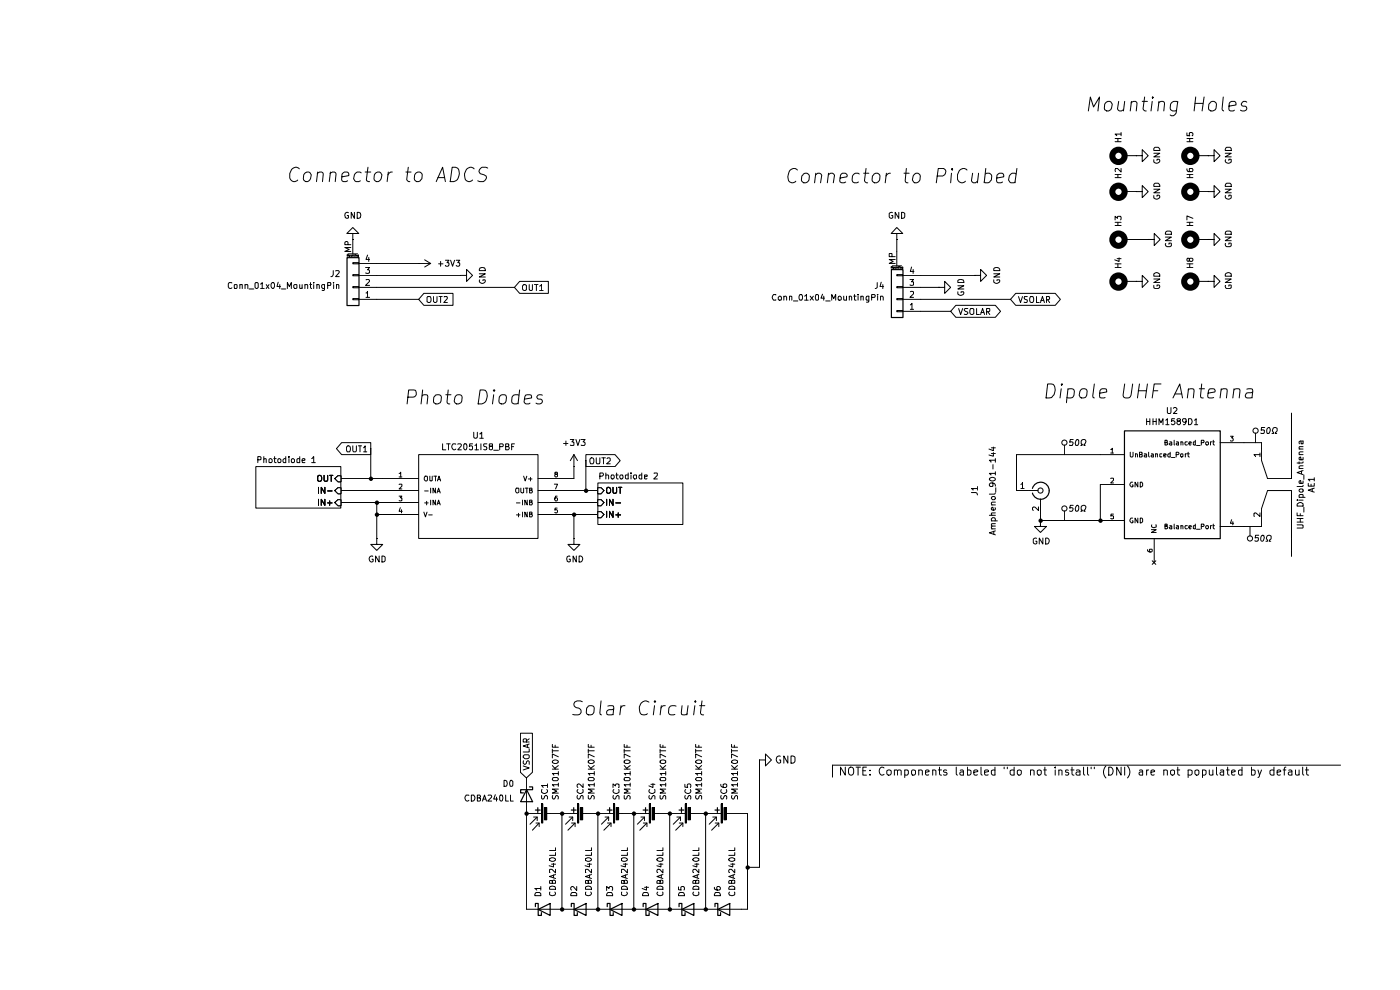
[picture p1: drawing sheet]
<svg xmlns="http://www.w3.org/2000/svg" width="297mm" height="210mm" viewBox="0 0 297 210" stroke-linecap="round" stroke-linejoin="round" font-family="sans-serif">
<path d="M126.8 108.5h.7l.6 .6-.6 .7h-.7zM128.7 108.5v1.2M130 108.5v1.2l-.7-1.2v1.2M130.6 109.2h1.1M131.1 108.8v.9" fill="none" stroke="#000" stroke-width=".21"/>
<path d="M126.8 106h.7l.6 .6-.6 .7h-.7z" fill="#fff"/>
<path d="M126.8 106h.7l.6 .6-.6 .7h-.7zM128.7 105.9v1.3M130 105.9v1.3l-.7-1.3v1.3M130.6 106.7h1.1" fill="none" stroke="#000" stroke-width=".21"/>
<path d="M126.8 103.5h.7l.6 .6-.6 .6h-.7z" fill="#fff"/>
<path d="M126.8 103.5h.7l.6 .6-.6 .6h-.7zM128.7 103.5l.2-.1 .4 .1a.74 .74 0 0 1 .2 1l-.3 .1-.5-.1zM130 103.4v1l.3 .2h.4l.1-.2v-1M131.2 103.4h.7M131.6 103.4v1.2" fill="none" stroke="#000" stroke-width=".21"/>
<path d="M71 106.6l.7-.6h.6v1.3h-.6z" fill="#fff"/>
<path d="M67.6 105.9v1.3M68.9 105.9v1.3l-.7-1.3v1.3M69.5 106.7h.9M69.9 106.3v.9M71 106.6l.7-.6h.6v1.3h-.6z" fill="none" stroke="#000" stroke-width=".21"/>
<path d="M71 104.1l.7-.6h.6v1.2h-.6z" fill="#fff"/>
<path d="M67.6 103.4v1.2M68.9 103.4v1.2l-.7-1.2v1.2M69.5 104.1h.9M71 104.1l.7-.6h.6v1.2h-.6z" fill="none" stroke="#000" stroke-width=".21"/>
<path d="M71 101.5l.7-.6h.6v1.3h-.6z" fill="#fff"/>
<path d="M67.4 101l.2-.2a.46 .46 0 0 1 .6 .5v.4a.47 .47 0 0 1-.3 .4 .47 .47 0 0 1-.5-.2zM68.7 100.8v1.1l.3 .2h.3l.2-.2v-1.1M69.9 100.8h.7M70.3 100.8v1.3M71 101.5l.7-.6h.6v1.3h-.6z" fill="none" stroke="#000" stroke-width=".21"/>
<path d="M126.8 108.5h.7l.6 .6-.6 .7h-.7z" fill="#fff"/>
<path d="M126.8 108.5h.7l.6 .6-.6 .7h-.7zM128.7 108.5v1.2M130 108.5v1.2l-.7-1.2v1.2M130.6 109.2h1.1M131.1 108.8v.9" fill="none" stroke="#000" stroke-width=".21"/>
<path d="M126.8 106h.7l.6 .6-.6 .7h-.7z" fill="#fff"/>
<path d="M126.8 106h.7l.6 .6-.6 .7h-.7zM128.7 105.9v1.3M130 105.9v1.3l-.7-1.3v1.3M130.6 106.7h1.1" fill="none" stroke="#000" stroke-width=".21"/>
<path d="M126.8 103.5h.7l.6 .6-.6 .6h-.7z" fill="#fff"/>
<path d="M126.8 102.4h18.1v8.9h-18.1zM126.8 103.5h.7l.6 .6-.6 .6h-.7zM128.7 103.5l.2-.1 .4 .1a.74 .74 0 0 1 .2 1l-.3 .1-.5-.1zM130 103.4v1l.3 .2h.4l.1-.2v-1M131.2 103.4h.7M131.6 103.4v1.2" fill="none" stroke="#000" stroke-width=".21"/>
<path d="M71 106.6l.7-.6h.6v1.3h-.6z" fill="#fff"/>
<path d="M67.6 105.9v1.3M68.9 105.9v1.3l-.7-1.3v1.3M69.5 106.7h.9M69.9 106.3v.9M71 106.6l.7-.6h.6v1.3h-.6z" fill="none" stroke="#000" stroke-width=".21"/>
<path d="M71 104.1l.7-.6h.6v1.2h-.6z" fill="#fff"/>
<path d="M67.6 103.4v1.2M68.9 103.4v1.2l-.7-1.2v1.2M69.5 104.1h.9M71 104.1l.7-.6h.6v1.2h-.6z" fill="none" stroke="#000" stroke-width=".21"/>
<path d="M71 101.5l.7-.6h.6v1.3h-.6z" fill="#fff"/>
<g fill="none" stroke="#000" stroke-width=".21">
<path d="M63.5 35.8a1.04 1.04 0 0 0-1.8 .4l-.2 .6v1a.96 .96 0 0 0 .7 .7 .96 .96 0 0 0 1-.3M64.6 36.8a.78 .78 0 0 1 .8-.3 .78 .78 0 0 1 .6 .6l-.1 .8a.78 .78 0 0 1-.8 .6 .78 .78 0 0 1-.8-.6l.1-.8zM67.3 36.8a.72 .72 0 0 1 1.3 .1l-.2 1.6M67.4 36.5l-.3 2M70 36.8a.72 .72 0 0 1 1.3 .1l-.2 1.6M70.1 36.5l-.3 2M72.6 37.5l1.4-.2-.1-.6-.2-.2h-.6l-.5 .4v1.5l.2 .1 .9-.1M76.6 36.7l-.2-.2a1.03 1.03 0 0 0-1.2 .6l-.2 .8 .3 .5 .2 .1 1-.1M77.5 36.5h1.2M78.1 35.5l-.4 2.6 .1 .3 .6 .1M79.6 36.8a.78 .78 0 0 1 .8-.3 .78 .78 0 0 1 .6 .6l-.1 .8a.78 .78 0 0 1-.8 .6 .78 .78 0 0 1-.8-.6l.1-.8zM82.4 36.5l-.3 2"/>
<path d="M83.2 36.5a.95 .95 0 0 0-.9 .6M86.1 36.5h1.1M86.6 35.5l-.3 2.6 .4 .4h.3M88.1 36.8a.78 .78 0 0 1 .8-.3 .78 .78 0 0 1 .7 .6 1.45 1.45 0 0 1-.8 1.4 .78 .78 0 0 1-.9-.6l.1-.8zM92.5 38.5l1.4-3 .6 3M92.9 37.7h1.4M95.9 35.5h.7a1.51 1.51 0 0 1 .6 2.3 1.41 1.41 0 0 1-1.7 .7zM100.6 35.8a1.04 1.04 0 0 0-1.8 .4 1.51 1.51 0 0 0 .6 2.3l.8-.3M103.5 35.6l-.5-.1h-.7l-.3 .1a.66 .66 0 0 0-.4 .7 .66 .66 0 0 0 .5 .6 1.11 1.11 0 0 1 1.1 .8l-.2 .5-.5 .3h-.7l-.5-.1M169.2 36.1a1.04 1.04 0 0 0-1.8 .4 1.51 1.51 0 0 0 .6 2.3l.8-.4M170.4 36.9a.76 .76 0 0 1 1.3 .4l-.1 .9a.84 .84 0 0 1-.8 .6 .84 .84 0 0 1-.8-.6l.1-.9zM173.1 37.1l.4-.4h.4l.4 .5-.2 1.6"/>
<path d="M173.1 36.7l-.3 2.1M175.8 37.1l.4-.4h.4l.4 .5-.2 1.6M175.8 36.7l-.3 2.1M178.2 37.8l1.5-.3v-.3l-.1-.3-.3-.2h-.6l-.2 .2-.2 .3-.2 1.2 .1 .2 .4 .2 .8-.2M182.3 36.9l-.3-.2a1.03 1.03 0 0 0-1.2 .6v.9l.1 .4 .4 .2 .8-.2M183.2 36.7h1.1M183.7 35.7l-.3 2.7 .4 .4h.3M185.4 36.9a.76 .76 0 0 1 1.3 .4l-.1 .9a.84 .84 0 0 1-.8 .6 .84 .84 0 0 1-.8-.6l.1-.9zM188 36.7l-.2 2.1M188.9 36.7a.95 .95 0 0 0-.9 .6M191.8 36.7h1.1M192.3 35.7l-.3 2.7 .1 .2 .5 .2"/>
<path d="M193.9 37.1l.4-.4a.78 .78 0 0 1 .9 .6v.9a.84 .84 0 0 1-.8 .6 .84 .84 0 0 1-.9-.6zM198.8 37.3h1.2a.87 .87 0 0 0 .6-.7 .87 .87 0 0 0-.4-.9h-1.1l-.5 3.1M201.8 36.7l-.1 2.1M202 35.7l-.2 .2 .2 .2v-.4v.4M205.1 36.1a1.04 1.04 0 0 0-1.7 .4l-.3 .6v.9a.97 .97 0 0 0 .7 .8 .97 .97 0 0 0 1-.4M206.3 36.7l-.2 1.7 .4 .4h.4l.4-.4M207.6 36.7l-.3 2.1M209 36.9l.3-.2h.6l.5 .6a1.45 1.45 0 0 1-.8 1.5h-.6l-.2-.2M209.1 35.7l-.3 3.1M211.5 37.8l1.4-.3v-.6l-.3-.2h-.6l-.5 .5v1.4l.3 .2 .9-.2M215.6 36.9l-.3-.2a1.03 1.03 0 0 0-1.2 .6l-.1 .9 .2 .4 .3 .2 .9-.2M215.7 35.7l-.4 3.1"/>
<path d="M230.9 23.5l.4-2.9 .7 2.1 1.3-2.1-.4 2.9M234.5 21.8a.78 .78 0 0 1 .8-.3 .78 .78 0 0 1 .7 .6l-.2 .8a.78 .78 0 0 1-.8 .7 .78 .78 0 0 1-.7-.7l.1-.8zM237.3 21.5l-.2 1.6 .1 .3a.78 .78 0 0 0 1.1-.1M238.5 33h2.5M238.6 21.5l-.3 2M239.9 21.8a.72 .72 0 0 1 1.3 .1l-.2 1.6M240 21.5l-.2 2M241 33h1.3v-1.3l1.3 1.3-1.3 1.3v-1.3M241 33h.1M242.3 21.5h1.1M242.8 20.6l-.3 2.5 .4 .4h.3M244.4 21.5l-.2 2"/>
<path d="M244.5 20.6v.2l.2-.1-.2-.1v.2M245.8 21.8a.72 .72 0 0 1 1.3 .1l-.2 1.6M245.9 21.5l-.3 2M249.9 21.5l-.4 2.5a.86 .86 0 0 1-1.3 .4M249.9 21.7l-.3-.2a1.07 1.07 0 0 0-1.3 .6v1.2l.5 .2h.5l.3-.1M253.5 21.9h1.7M253.7 20.6l-.4 2.9M253.7 33h2.6M255.4 20.6l-.4 2.9M256.3 33h1.3v-1.3l1.2 1.3-1.2 1.3v-1.3M256.3 33h.1M256.8 21.7a.76 .76 0 0 1 1.3 .4l-.3 1.2-.5 .2a.78 .78 0 0 1-.9-.6l.1-.8z"/>
<path d="M259.5 20.6l-.3 2.5 .4 .4M260.7 22.5l1.5-.2-.1-.6-.2-.2h-.6l-.5 .4v1.5l.2 .1h.6l.3-.1M264.5 21.7l-.3-.2a.78 .78 0 0 0-.9 .6l.2 .3 .9 .3 .1 .4a.89 .89 0 0 1-1.4 .3M73.7 54.4v-.4v.3l.2-.3v.4M73.8 51.9l-.1-.6h-.5v.6h1.2M73.8 53.8h2.1M74.1 54.2l.1-.1 .1 .3h-.2zM74.4 54.1v.3h.2v-.3M74.4 52.5h-1.2l.9 .4-.9 .4h1.2M74.8 54.2l.1-.1v.3M74.8 54.1v.3M74.8 55.7h1.3v.3h-1.3z"/>
<path d="M74.8 58.3h1.3v.2h-1.3zM74.8 49.5h1.3l-1.3-1.2-1.2 1.2h1.2v1.3M74.8 50.8h.1M74.8 50.8v3M75.1 54l.1 .4M75.1 54.1h.1M75.4 54h.1M75.4 54.1v.3M75.5 54.2l.1-.1 .1 .3M75.5 54.1v.3M76 54.1v.4h-.1M76 54.2h-.1v.2h.1"/>
<path d="M76.1 55.9h15.3M76.1 58.4h21.6M77.6 56.7h.8l-.4 .5h.2l.2 .3-.1 .4h-.7M77.6 59.4l.5-.1 .3 .3-.8 .9h.8M78 54.1l-.4 .9h.8M78.2 54.6v.9M88.8 55.9h.1M90.1 55.1l1.3 .8M91.4 55.9l-1.3 .7M97.7 58.4h1.3v-1.3l1.2 1.3-1.2 1.3v-1.3M97.7 58.4h.1M110.2 59.7h6.1v2.5h-6.1l-1.1-1.2z"/>
<path d="M189.1 56.9v-.3l.1 .2 .1-.2v.3M189.2 54.4v-.6h-.5l-.1 .6h1.3M189.3 56.4h2M189.5 56.7l.2-.1v.3h-.2zM189.9 56.6v.3h.2v-.3M189.9 55h-1.3l.9 .5-.9 .4h1.3M190.2 58.3h1.3v.2h-1.3zM190.2 56.7l.1-.1 .1 .3M190.2 49.5h1.3l-1.3-1.2-1.1 1.2h1.1v1.3M190.2 50.8h.1M190.2 50.8v5.6M190.2 56.6v.3"/>
<path d="M190.5 56.6h.2M190.6 56.6l.1 .3M190.8 56.6h.1M190.8 56.6v.3M191 56.7l.1-.1v.3M191 56.6v.3M191.5 56.6v.4l-.2 .1M191.5 56.7h-.2v.2h.2M191.5 58.4h15.3M193 59.3h.8l-.4 .5 .4 .1v.6h-.8M193.4 56.6l-.3 1h.8M193.7 57.1v.9"/>
<path d="M206.8 58.4h1.2v-1.3l1.3 1.3-1.3 1.3v-1.3M206.8 58.4h.1M238.5 40.6h2.5M238.5 59.7h2.5M238.5 50.8h5.1M241 59.7h1.3v-1.3l1.3 1.3-1.3 1.3v-1.3M241 59.7h.1M241 40.6h1.3v-1.2l1.3 1.2-1.3 1.3v-1.3M241 40.6h.1M243.6 50.8h1.3v-1.3l1.2 1.3-1.2 1.3v-1.3M243.6 50.8h.1M253.7 40.6h2.6"/>
<path d="M253.7 59.7h2.6M253.7 50.8h2.6M256.3 50.8h1.3v-1.3l1.2 1.3-1.2 1.3v-1.3M256.3 50.8h.1M256.3 59.7h1.3v-1.3l1.2 1.3-1.2 1.3v-1.3M256.3 59.7h.1M256.3 40.6h1.3v-1.2l1.2 1.2-1.2 1.3v-1.3M256.3 40.6h.1M74.8 60.8h1.3v.2h-1.3zM74.8 63.3h1.3v.3h-1.3zM76.1 63.5h12.7M76.1 61h33"/>
<path d="M77.6 62.1h.2l.2-.3v1.3M77.6 63.1h.8M89.9 62.2h6.2v2.6h-6.2l-1.1-1.3zM90.6 63.1l.2-.2h.5l.1 .9a.47 .47 0 0 1-.3 .4 .47 .47 0 0 1-.5-.2zM91.9 62.9v1l.3 .3h.3l.2-.3v-1M93.1 62.9h.7M93.5 62.9v1.3M94.2 63l.6-.1 .1 .3-.8 1h.8M110.9 60.5l.3-.1 .5 .1v1l-.3 .1h-.3a.74 .74 0 0 1-.2-1.1zM112.3 60.4v1l.2 .2 .4-.1v-1.1M113.4 60.4h.7M113.8 60.4v1.2"/>
<path d="M114.5 60.7l.4-.3v1.2M114.5 61.6h.7M190.2 60.8h1.3v.2h-1.3zM190.2 63.3h1.3v.3h-1.3zM190.2 65.9h1.3v.2h-1.3zM191.5 63.5h22.9M191.5 61h7.6M191.5 66h10.2M193.1 64.7l.4-.4v1.3M193.1 61.9h.7v.4l-.8 .8h.8M193.1 65.6h.7M199.1 61h1.3v-1.3l1.3 1.3-1.3 1.2v-1.2"/>
<path d="M199.1 61h.1M202.8 64.8h8.4l1.1 1.2-1.1 1.3h-8.4l-1.1-1.3zM203.4 65.4l.4 1.3 .4-1.3M205.3 65.4h-.6l-.1 .3 .2 .3 .3 .1 .2 .4-.2 .2-.5-.1M205.9 65.4h.5l.2 .2v.9l-.3 .2a.46 .46 0 0 1-.6-.4zM207.2 65.4v1.3h.6M208 66.7l.4-1.3 .5 1.3M208.1 66.3h.6M209.3 66.1l.7-.1-.1-.6h-.6v1.3M209.5 66.1l.5 .6M215.5 62.2h8.4l1.1 1.3-1.1 1.3h-8.4l-1.1-1.3zM216.1 62.9l.4 1.3 .4-1.3"/>
<path d="M217.9 62.9h-.6a.56 .56 0 0 0 .6 .8v.3l-.1 .2-.5-.1M218.6 62.9h.5l.1 .2a.9 .9 0 0 1-.2 1.1 .46 .46 0 0 1-.6-.4zM219.9 62.9v1.3h.6M220.7 64.2l.4-1.3 .5 1.3M220.8 63.8h.6M222 63.6l.6-.1v-.6h-.6v1.3M222.2 63.6l.5 .6M54.3 99h18v8.8h-18zM54.7 97.5h.7v-.5l-.2-.1h-.5v1.2M56 97.5l.1-.2 .4 .1v.7M56 96.9v1.2M57.1 97.5l.4-.2 .2 .2-.1 .6-.5-.1z"/>
<path d="M58.1 97.3h.5M58.3 96.9v1.1v.1h.3M59 97.4l.4-.1 .2 .2-.2 .6h-.4zM60.6 96.9v1.2h-.4l-.2-.6 .3-.2 .3 .1M61.3 96.9v.1M61.3 97.3v.8M61.9 97.4l.3-.1 .3 .2-.2 .6h-.4zM63.6 96.9v1.2h-.5l-.1-.6 .2-.2 .4 .1M64.1 97.7l.6-.1v-.2l-.4-.1-.2 .2 .1 .6h.5M66.1 97.3l.4-.4v1.2M66.1 98.1h.8M72.5 93.9h6.2v2.5h-6.2l-1.1-1.2z"/>
<path d="M73.6 94.7l.2-.1 .5 .1v.7l-.1 .4h-.5l-.2-.4zM74.8 94.6v1l.2 .2h.4l.2-.2v-1M76 94.6h.7M76.4 94.6v1.2M77.1 95l.4-.4v1.2M77.1 95.8h.7M78.7 95.2v6.3M86.5 84.2h1.1a.78 .78 0 0 0 .8-.6 .78 .78 0 0 0-.6-.9h-1.1l-.3 3M88.8 96.4h25.3v17.8h-25.3zM89.6 84a.9 .9 0 0 1 1.1-.2l-.1 1.9M89.7 82.7l-.4 3M92.4 83.8a.86 .86 0 0 1 1.2 .4l-.2 1.2-.5 .3a.78 .78 0 0 1-1-.6l.1-.9z"/>
<path d="M94.6 83.7h1.1M95.1 82.7l-.3 2.6 .1 .2 .5 .2M96.7 84a.78 .78 0 0 1 1.3 .2l-.2 1.2-.5 .3a.78 .78 0 0 1-.9-.6zM101.9 82.7h.6a1.15 1.15 0 0 1 .8 1.7 1.42 1.42 0 0 1-1.9 1.3zM104.7 83.7l-.2 2M104.8 82.7l-.2 .1 .2 .2 .2-.2-.2-.1v.3M106.1 84a.86 .86 0 0 1 1.3 0v1.1a.78 .78 0 0 1-.8 .6 .78 .78 0 0 1-.8-.6l.1-.9zM110.1 83.8a1.1 1.1 0 0 0-1.5 .4v1.2a.95 .95 0 0 0 1.3 .1M110.2 82.7l-.3 3M111.3 84.7l1.5-.3-.1-.6h-1.2l-.3 1.5 .4 .4h.6l.2-.2M115.1 83.8a.8 .8 0 0 0-1.2 .4l.1 .4 1 .2 .1 .5a.89 .89 0 0 1-1.4 .2M121.8 99h.1"/>
<path d="M121.8 96.4v5.1h-7.7M121.8 96.4l-.8 1.3M121.8 96.4l.7 1.3M124.3 96.4h6.2l1.1 1.3-1.1 1.3h-6.2zM124.3 97.7v6.4M125.2 97.3l.3-.2 .4 .2 .1 .7-.2 .4h-.5l-.2-.4zM126.5 97.1v1l.2 .3h.5l.1-1.3M127.7 97.1h.7M128 97.1v1.3M128.8 97.3l.1-.2h.4l.2 .2v.4l-.8 .7h.8M222.2 81.4h.8a1.15 1.15 0 0 1 .8 1.7l-.2 .6a1.28 1.28 0 0 1-1.7 .7zM225.1 82.5l-.2 1.9"/>
<path d="M225.3 81.4l-.2 .1 .1 .2 .2-.2-.1-.1-.1 .3M225.8 94.4v2M226.6 82.5a.92 .92 0 0 1 1.3 .5l-.2 1.2a1.28 1.28 0 0 1-1.4 .1M226.6 82.5l-.4 2.9M229.3 82.7a.78 .78 0 0 1 1.3 .3l-.1 .8a.87 .87 0 0 1-1.3 .5l-.3-.5zM232.2 81.4l-.4 2.6 .1 .3 .3 .1M233.3 83.4l1.5-.3-.1-.6h-.9l-.5 .4v1.4h1.1M235.6 95.3l.4-.2v1M235.6 96.1h.6M238.5 96.4h-22.9v7.7h4.6M238.6 81.4l-.3 2.4v.4a1.02 1.02 0 0 0 1.5 0l.5-2.8M239.8 95.9v.9l.1 .1 .5-.1v-.9"/>
<path d="M240.9 96.4l.3-.1 .1 .6M240.9 96.3v.6M241.5 82.9h1.7M241.7 96.4h.5v-.5h-.5v1h.6v-.4l-.2-.1M241.7 81.4l-.4 3M242.7 96.3h.5v.6M243.2 96.5l-.5 .1v.3h.5M243.4 81.4l-.4 3M243.7 95.9v.9l.1 .1M244.3 96.3h.3l.1 .6M244.7 96.5h-.4l-.1 .2 .1 .2h.4M244.7 82.9h.9"/>
<path d="M245.1 96.4l.4-.1v.6M245.1 96.3v.6M246.3 81.4h-1.4l-.5 3M246.5 96.3l-.5 .1v.5h.5M246.9 96.6l.5-.1-.1-.2h-.4v.6h.4M247.1 93.9l.5-.1v-.4h-.5v1l.6-.2-.2-.3M248.2 93.7h.3l.1 .7M248.2 96.3h-.4l-.1 .1v.4l.2 .1h.3M248.2 95.9v1M248.5 97h.8M248.6 94h-.4l-.1 .1 .1 .3 .4-.1M248.8 84.4l1.5-3 .6 3"/>
<path d="M249.1 93.4l.1 1M249.3 83.6h1.4M249.5 96.4h.4l.2-.3-.2-.2h-.4v1M249.6 93.7h.3l.1 .7M250 94h-.3l-.2 .1 .2 .3 .3-.1M250.5 96.3l.5 .1v.5h-.4l-.2-.1zM250.5 93.8l.4-.1 .1 .7M250.5 93.7v.7M251.5 96.3v.6M251.7 96.3l-.2 .1M251.9 93.7h-.4l-.1 .2v.3l.1 .2 .4-.1M251.9 96.3h.4"/>
<path d="M252.1 95.9v.9l.2 .1M252.1 82.7a1.08 1.08 0 0 1 1.1-.2v1.9M252.1 82.5l-.2 1.9M252.2 94.1l.5-.1-.1-.3h-.3l-.1 .2v.3l.2 .2 .2-.1M253.6 93.7l-.4 .1v.5h.4M253.6 93.4v1M253.8 94.5h.8M254.4 82.5h1.1M254.8 93.9h.6v-.5h-.6v1M254.9 81.4l-.2 2.6 .1 .3 .5 .1M255.8 93.9l.1-.2h.4l.1 .5-.3 .2-.2-.1zM256.3 83.4l1.4-.3 .1-.2-.2-.4h-1.1l-.3 1.5 .1 .3 .2 .1 1-.1"/>
<path d="M256.8 93.7v.7M257 93.7l-.2 .2M257.3 93.7h.3M257.4 93.4v.8l.2 .2M259.1 82.7a.99 .99 0 0 1 1.2-.2l-.1 1.9M259.1 82.5l-.3 1.9M261 92.5h.6l-.3 .4 .2 .1 .1 .4-.1 .2-.5-.1M261.8 82.7a.99 .99 0 0 1 1.2-.2l-.1 1.9M261.8 82.5l-.3 1.9M264.5 82.5h1.2l-.1 1.9M265.8 83.1l-.4 .2h-.6a.65 .65 0 0 0-.5 1h1.3M266.4 91.9v2"/>
<path d="M267.3 96.4h-1.3l.4 .5M267.3 96.1v.8M274 87.6v13.9h-5.1l-1.3-3.8v-3.8h-8.8M67.4 101l.2-.2a.46 .46 0 0 1 .6 .5v.4a.47 .47 0 0 1-.3 .4 .47 .47 0 0 1-.5-.2zM68.7 100.8v1.1l.3 .2h.3l.2-.2v-1.1M69.9 100.8h.7M70.3 100.8v1.3M71 101.5l.7-.6h.6v1.3h-.6zM72.3 104.1h16.5M72.3 101.5h16.5M72.3 106.6h16.5M79.9 114.2v1.3h1.3l-1.3 1.3-1.2-1.3h1.2"/>
<path d="M79.9 114.2h.1M79.9 109.1h8.9M79.9 106.6v7.6M84.7 100.4l.3-.2v1M84.7 102.8h.6v.3l-.6 .6h.6M84.7 105.2h.6l-.4 .4 .4 .1v.5h-.6M84.7 101.2h.6M84.9 107.7l-.2 .8h.6M85.2 108.1v.7M89.9 108.6l.4 1 .3-1M90.1 104.1h.7M90.1 106.7h.7"/>
<path d="M90.2 101h.4l.1 .2v.7l-.4 .1a.66 .66 0 0 1-.1-1zM90.5 106.3v.8M90.9 109.2h.8M91.2 101v.9l.2 .1 .3-.1v-.9M91.4 103.5v1.1M91.4 106.1v1M92 101h.6M92.4 103.5v1.1l-.5-1.1v1.1M92.4 106.1v1l-.5-1v1M92.4 101v1M92.7 104.6l.3-1.1 .4 1.1M92.7 107.1l.3-1 .4 1"/>
<path d="M92.8 102l.3-1 .4 1M92.8 104.2h.5M92.8 106.8h.5M93 101.7h.4M109.5 103.6h.6v.8l-.5 .2a.67 .67 0 0 1-.1-1zM109.6 106.7h.7M109.6 109.2h.7M110 108.9v.7M110.5 103.5v.8l.2 .3 .4-.1v-1M110.8 106.1v1M110.8 108.6v1M111.1 101l.3 1 .4-1"/>
<path d="M111.4 103.5h.6M111.8 103.5v1.1M111.8 108.6v1l-.5-1v1M111.8 106.1v1l-.5-1v1M112.1 101.6h.8M112.4 109.1h.4l.1-.4-.5-.1v1h.4l.1-.3-.2-.2M112.4 106.5h.4l.1-.3-.5-.1v1h.4l.1-.3-.2-.3M112.4 104h.4l.1-.4-.5-.1v1.1h.4l.1-.4-.2-.2M112.5 101.3v.7M114.1 104.1h12.7M114.1 106.6h12.7M114.1 109.1h12.7"/>
<path d="M117.6 102.7h.7l-.4 1M117.9 100.6l-.2-.2 .1-.2h.4l.1 .2-.6 .4 .2 .4 .4-.2-.2-.4M118.2 107.8h-.4l-.1 .4 .4-.1 .2 .3-.1 .3h-.5M118.2 105.2h-.3l-.2 .5 .2 .6 .3-.1 .1-.4-.2-.2h-.2l-.2 .2M121.8 114.2v1.3h1.2l-1.2 1.3-1.3-1.3h1.3M121.8 114.2h.1M121.8 109.1v5.1M127.3 101h.5l.2-.2-.1-.4-.6-.1v1.3M128.5 100.8h.5l.1 .8M128.5 100.3v1.3M129.7 100.8h.4l.2 .2v.3l-.3 .3-.4-.3zM130.6 100.8h.5"/>
<path d="M130.8 100.3v1.1l.3 .2M131.6 100.8h.5v.7l-.4 .1-.2-.3zM133.3 100.8h-.6v.6l.2 .2 .4-.1M133.3 100.3v1.3M133.9 100.3v.1M133.9 100.8v.8M134.5 100.8h.5v.7l-.4 .1-.2-.3zM136.1 100.8h-.5v.2v.5h.5M136.1 100.3v1.3M136.7 101.2l.6-.2-.1-.2h-.5v.7h.5M138.8 100.4l.6-.1v.5l-.7 .8h.7M216.6 102.8l.3-.4v1.2"/>
<path d="M216.6 103.6h.7M220.3 107.5v.8l-.9-.8-.4 .3 .2 .5M220.7 110.4v1.3h1.3l-1.3 1.2-1.2-1.2h1.2M220.7 110.4h.1M220.7 105.8v4.6M220.7 110.4h17.8M225.8 108.4v2M235.6 101.5h.6v.4l-.6 .5h.6M236.2 109.1h-.5l-.1 .4h.6v.5h-.6M238.5 102.8h-5.1v7.6M240.3 102.3h-.4l-.2 .4 .3 .6 .4-.1v-.3h-.2M240.3 109.9h-.4l-.2 .4 .3 .6 .4-.1v-.3h-.2"/>
<path d="M241.4 102.3v1l-.6-1v1M241.4 109.9v1l-.6-1v1M241.9 102.3h.3l.2 .2v.5l-.3 .3h-.2zM241.9 109.9h.3l.2 .3v.5l-.3 .2h-.2zM243.4 116.6l.1 .3 .8 .2 .1-.2-.1-.4-.5 .1v.3l.2 .2M244.3 112.4h1l-1 .5h1M244.3 111.3a.52 .52 0 0 0 .3 .6 .52 .52 0 0 0 .7-.1l-.1-.5M244.4 119l.8 .7M244.9 114.2v5.1M245.2 119l-.8 .7M247.1 111.6h.5v-.4h-.5v1l.5-.1 .1-.3-.2-.2M248.2 111.5l.4 .1v.6"/>
<path d="M248.6 111.8h-.4l-.1 .1 .1 .3 .4-.1M249.1 111.2l.1 1M249.6 111.5l.4 .1v.6M250 111.8h-.3l-.2 .1 .2 .3 .3-.1M250.5 111.6h.5v.6M250.5 111.5v.7M251.9 111.5h-.4l-.1 .2 .1 .5 .4-.1M252.2 111.8h.5l-.1-.3-.4 .1v.4l.2 .2 .2-.1M253.6 111.5l-.4 .1v.5h.4M253.6 111.2v1M253.8 112.3h.8M254.8 111.7h.5l.1-.2v-.3h-.6v1"/>
<path d="M255.8 111.7l.1-.2h.4v.6h-.4zM256.8 111.5v.7M257 111.5l-.2 .2M257.3 111.5h.3M257.4 111.2v.8l.2 .2M258.8 111.7h8.8v-3.8l1.3-3.8h5.1v13.9M261.3 110.2l-.3 .8h.7M261.5 110.7v.6M265.2 111.7v2M267.3 108.8v.8l-.9-.8-.4 .1 .1 .7M110.4 155.5h2.5v8.3l-1.2 1.2-1.3-1.2zM111.7 157.4l-.1-.7h-.4l-.2 .2v.5h1.3"/>
<path d="M111.9 158v.6M112.3 158.9v.6h-1.3M112.3 157.8l-1.3 .4 1.3 .5M112.3 156.7l-.6 .4M123.5 148.8a1.19 1.19 0 0 0-1.7 .5 .74 .74 0 0 0 .5 .8 .9 .9 0 0 1 1 1l-.2 .3a1.57 1.57 0 0 1-1.6 .2M124.8 149.8a.86 .86 0 0 1 1.3 .4l-.1 .9a.88 .88 0 0 1-.8 .5 .88 .88 0 0 1-.8-.5l.1-.9zM127.5 148.7l-.2 2.5v.4h.3M128.9 149.8h1.2l-.1 1.8M130.2 150.4l-.3 .1h-.7a.65 .65 0 0 0-.4 1.1h1.2M131.7 149.7l-.2 1.9M132.6 149.7a.77 .77 0 0 0-.9 .5M137.7 148.9a1.35 1.35 0 0 0-1.5 .1 1.35 1.35 0 0 0-.6 1.4 1.04 1.04 0 0 0 1.1 1.2l.6-.2"/>
<path d="M138.9 149.7l-.3 1.9M138.9 148.7l-.1 .1h.3l-.2-.1v.2M140.3 149.7l-.3 1.9M141.1 149.7a.77 .77 0 0 0-.9 .5M143.4 149.8a1.17 1.17 0 0 0-1.5 .4v1.2a1.07 1.07 0 0 0 1.3 .2M144.7 149.7l-.1 1.9a1.08 1.08 0 0 0 1.2-.2M146 149.7l-.3 1.9M147.4 149.7l-.2 1.9M147.5 148.7l-.1 .1h.3l-.2-.1v.2M148.4 149.7h1.1M148.9 148.7l-.3 2.5 .2 .4h.5M111 162.5l1.3 .4-1.3 .4"/>
<path d="M111 160.4l.3-.3h.8l.2 .2v.4a.8 .8 0 0 1-1.3-.1zM111.1 161.4l-.1 .5 .3 .2 .4-.2v-.3l.2-.2 .4 .1v.6M111.7 165v27.9h46.9v-20.3h-4.6M111.7 172.6h3.2M113.2 173.3h.8v.8M113.7 174.6h.7v.7M114 173.3l-1.6 1.5M114.4 174.6l-1.5 1.5M114.9 170.5h.2v4.1h-.2zM115.5 171.3h.5v2.6h-.5zM115.9 172.6h6.6M119.2 172.6v20.3"/>
<path d="M120.7 173.3h.8v.8M121.2 174.6h.8v.7M121.5 173.3l-1.5 1.5M122 174.6l-1.5 1.5M122.5 170.5h.3v4.1h-.3zM123.1 171.3h.5v2.6h-.5zM123.5 172.6h6.6M126.8 172.6v20.3M128.4 173.3h.7v.8M128.9 174.6h.7v.7M129.1 173.3l-1.5 1.5M129.6 174.6l-1.5 1.5"/>
<path d="M130.1 170.5h.3v4.1h-.3zM130.7 171.3h.5v2.6h-.5zM131.1 172.6h6.7M134.5 172.6v20.3M136 173.3h.7v.8M136.5 174.6h.7v.7M136.7 173.3l-1.5 1.5M137.2 174.6l-1.5 1.5M137.8 170.5h.2v4.1h-.2zM138.3 171.3h.6v2.6h-.6zM138.8 172.6h6.6M142.1 172.6v20.3"/>
<path d="M143.6 173.3h.8v.8M144.1 174.6h.8v.7M144.4 173.3l-1.6 1.5M144.9 174.6l-1.6 1.5M145.4 170.5h.2v4.1h-.2zM146 171.3h.5v2.6h-.5zM146.4 172.6h6.6M149.7 172.6v20.3M151.2 173.3h.8v.8M151.7 174.6h.8v.7M152 173.3l-1.5 1.5M152.5 174.6l-1.5 1.5"/>
<path d="M153 170.5h.2v4.1h-.2zM153.6 171.3h.5v2.6h-.5zM161.1 161.2h1.3v-1.3l1.3 1.3-1.3 1.3v-1.3M161.1 161.2h.1M161.1 161.2v22.8h-2.5M179.3 162.7v1.7l-1-1.7v1.7M180.1 163a.54 .54 0 0 1 .9 0 1.12 1.12 0 0 1-.3 1.4l-.4-.1a1.28 1.28 0 0 1-.2-1.3zM181.6 162.7h.9M182 162.7v1.7M183 163.5h.6M183.8 162.7h-.8v1.7h.8M184.6 164.3v.1"/>
<path d="M184.6 163.4v.1M187.5 162.9a.77 .77 0 0 0-1 .3 .77 .77 0 0 0 .2 1 .52 .52 0 0 0 .8 .1M188.2 163.4h.8l.1 .7-.2 .2-.4 .1-.3-.1zM189.7 163.4l.5-.1 .2 .2v.9M189.7 163.3v1.1M190.4 163.5l.3-.2 .5 .2v.9M191.9 163.4l.5-.1 .3 .3-.1 .7-.2 .1-.5-.1M191.9 163.3v1.6M193.5 163.4h.6l.1 .7-.1 .2h-.6zM194.9 163.4l.5-.1 .3 .2v.9M194.9 163.3v1.1M196.3 163.8l.8-.1-.1-.3-.4-.1-.3 .2 .1 .8h.6"/>
<path d="M197.9 163.4l.4-.1 .2 .2v.9M197.9 163.3v1.1M199.1 163.3h.6M199.3 162.7v1.5l.4 .2M200.8 163.4l-.4-.1-.2 .2v.2l.6 .2v.4h-.6M202.9 162.7v1.5l.2 .2M203.7 163.4l.5-.1 .2 .2v.9M204.4 163.7h-.5a.35 .35 0 0 0-.3 .4 .35 .35 0 0 0 .3 .3l.5-.1M205.2 163.4l.5-.1 .3 .3v.5l-.2 .2h-.6M205.2 162.7v1.7M206.6 163.8l.8-.1-.1-.3-.5-.1-.2 .2 .1 .8h.6M208.1 162.7v1.5l.3 .2"/>
<path d="M208.9 163.8l.8-.1-.1-.3-.5-.1-.2 .2 .1 .8h.6M211.1 163.4l-.4-.1-.4 .3v.5l.2 .2h.6M211.1 162.7v1.7M213 162.7v.4M213.7 162.7v.4M215.1 163.4l-.5-.1-.3 .3v.5l.2 .2h.6M215.1 162.7v1.7M215.9 163.4h.7l.1 .7-.2 .2-.3 .1-.3-.1zM218.6 163.4l.5-.1 .3 .2v.9M218.6 163.3v1.1M220.1 163.4h.7l.1 .7-.2 .2-.3 .1-.3-.1zM221.4 163.3h.6"/>
<path d="M221.7 162.7v1.6l.3 .1M223.9 162.7v.2M223.9 163.3v1.1M224.6 163.4l.4-.1 .3 .2v.9M224.6 163.3v1.1M226.7 163.4h-.6v.3l.6 .2v.2l-.2 .3-.4-.1M227.2 163.3h.6M227.4 162.7v1.5l.4 .2M228.3 163.4l.6-.1 .2 .2v.9M229.1 163.7h-.6a.35 .35 0 0 0-.2 .4 .35 .35 0 0 0 .2 .3l.6-.1M229.9 162.7v1.5l.2 .2M230.7 162.7v1.5l.3 .2"/>
<path d="M231.5 162.7v.4M232.2 162.7v.4M234.6 162.5a1.82 1.82 0 0 0 0 2.5M235.2 162.7a.85 .85 0 0 1 1 .9 .85 .85 0 0 1-1 .8zM237.8 162.7v1.7l-.9-1.7v1.7M238.6 162.7v1.7M239.2 162.5a1.82 1.82 0 0 1 0 2.5M241.7 163.4l.5-.1 .2 .2v.9M242.4 163.7h-.5a.35 .35 0 0 0-.3 .4 .35 .35 0 0 0 .3 .3l.5-.1M243.2 163.3v1.1M243.7 163.3l-.5 .3M244.2 163.8l.7-.1v-.3l-.5-.1-.2 .2 .1 .8h.6"/>
<path d="M246.9 163.4l.5-.1 .2 .2v.9M246.9 163.3v1.1M248.4 163.4h.7l.1 .7-.2 .2-.3 .1-.3-.1zM249.7 163.3h.6M249.9 162.7v1.5l.4 .2M252.1 163.4l.5-.1 .3 .3v.5l-.2 .2h-.6M252.1 163.3v1.6M253.6 163.4l.5-.1 .2 .3v.5l-.2 .3-.4-.1-.2-.2zM255.1 163.4l.4-.1 .4 .3-.1 .7-.3 .1-.4-.1M255.1 163.3v1.6M256.5 163.3l.1 1 .4 .1 .3-.1M257.3 163.3v1.1"/>
<path d="M258.1 162.7v1.5l.2 .2M258.9 163.4h.7v1M259.6 163.7h-.5a.35 .35 0 0 0-.3 .4 .35 .35 0 0 0 .3 .3l.5-.1M260.2 163.3h.6M260.4 162.7v1.5l.4 .2M261.3 163.8l.7-.1v-.3l-.5-.1-.2 .2 .1 .8h.6M263.5 163.4l-.5-.1-.3 .3v.5l.3 .3 .5-.1M263.5 162.7v1.7M265.5 163.4l.5-.1 .3 .3v.5l-.3 .3-.5-.1M265.5 162.7v1.7M266.9 163.3l.3 1.1M267.6 163.3l-.5 1.5-.2 .1"/>
<path d="M270.3 163.4l-.6-.1-.3 .3v.5l.2 .2h.7M270.3 162.7v1.7M270.9 163.8l.8-.1-.2-.4-.6 .2v.7l.3 .2 .4-.1M272.2 163.3h.6M272.8 162.7l-.3 .3v1.4M273.4 163.4l.4-.1 .3 .2v.9M274.1 163.7h-.5a.35 .35 0 0 0-.3 .4 .35 .35 0 0 0 .3 .3l.5-.1M274.8 163.3l.1 1 .4 .1 .3-.1M275.6 163.3v1.1M276.4 162.7v1.5l.2 .2M276.9 163.3h.7M277.2 162.7v1.5l.4 .2"/>
<path d="M284.4 162.3h-107.8v2.5"/>
<circle cx="225.8" cy="93.9" r=".55"/>
<circle cx="266.4" cy="91.4" r=".55"/>
<circle cx="220.7" cy="104.1" r=".55"/>
<circle cx="225.8" cy="107.9" r=".55"/>
<circle cx="265.2" cy="114.2" r=".55"/>
</g>
<g fill="none" stroke="#000" stroke-width=".25">
<path d="M73.6 54.7h2.6v10.1h-2.6zM189.1 57.2h2.5v10.2h-2.5zM238.5 91.4h20.4v22.9h-20.4zM219 103.6a1.81 1.81 0 0 1 2.8-1 1.81 1.81 0 0 1 0 3 1.81 1.81 0 0 1-2.8-1M111.7 167.5l1.3 2.6h-2.6zM112.3 166.9h.7v.6h-2.6v.7h.6M113.6 171.8h1M114.1 171.3v1M115 170.5v4.1M121.2 171.8h1M121.7 171.3v1M122.6 170.5v4.1"/>
<path d="M128.8 171.8h1M129.3 171.3v1M130.3 170.5v4.1M136.4 171.8h1.1M136.9 171.3v1M137.9 170.5v4.1M144.1 171.8h1M144.6 171.3v1M145.5 170.5v4.1M151.7 171.8h.9M152.2 171.3v1M153.1 170.5v4.1"/>
<path d="M113.6 192.3v-.7h.6v2.6h.7v-.6M114.2 192.9l2.5-1.3v2.6zM121.2 192.3v-.7h.6v2.6h.7v-.6M121.8 192.9l2.5-1.3v2.6zM128.8 192.3v-.7h.6v2.6h.7v-.6M129.4 192.9l2.6-1.3v2.6zM136.4 192.3v-.7h.6v2.6h.7v-.6M137 192.9l2.6-1.3v2.6zM144.1 192.3v-.7h.6v2.6h.6v-.6M144.7 192.9l2.5-1.3v2.6zM151.7 192.3v-.7h.6v2.6h.6v-.6M152.3 192.9l2.5-1.3v2.6z"/>
</g>
<path d="M115.5 171.3h.5v2.6h-.5zM123.1 171.3h.5v2.6h-.5zM130.7 171.3h.5v2.6h-.5zM138.3 171.3h.6v2.6h-.6zM146 171.3h.5v2.6h-.5zM153.6 171.3h.5v2.6h-.5z" fill="#000"/>
<g fill="none" stroke="#000" stroke-width="1.3">
<circle cx="237.3" cy="33.1" r="1.31"/>
<circle cx="252.5" cy="33.1" r="1.31"/>
<circle cx="237.3" cy="40.7" r="1.31"/>
<circle cx="237.3" cy="59.7" r="1.31"/>
<circle cx="237.3" cy="50.8" r="1.31"/>
<circle cx="252.5" cy="50.8" r="1.31"/>
<circle cx="252.5" cy="59.7" r="1.31"/>
<circle cx="252.5" cy="40.7" r="1.31"/>
</g>
<path d="M126.8 108.5h.7l.6 .6-.6 .7h-.7z" fill="#fff"/>
<path d="M126.8 108.5h.7l.6 .6-.6 .7h-.7zM128.7 108.5v1.2M130 108.5v1.2l-.7-1.2v1.2M130.6 109.2h1.1M131.1 108.8v.9" fill="none" stroke="#000" stroke-width=".21"/>
<path d="M126.8 106h.7l.6 .6-.6 .7h-.7z" fill="#fff"/>
<path d="M126.8 106h.7l.6 .6-.6 .7h-.7zM128.7 105.9v1.3M130 105.9v1.3l-.7-1.3v1.3M130.6 106.7h1.1" fill="none" stroke="#000" stroke-width=".21"/>
<path d="M126.8 103.5h.7l.6 .6-.6 .6h-.7z" fill="#fff"/>
<path d="M126.8 103.5h.7l.6 .6-.6 .6h-.7zM128.7 103.5l.2-.1 .4 .1a.74 .74 0 0 1 .2 1l-.3 .1-.5-.1zM130 103.4v1l.3 .2h.4l.1-.2v-1M131.2 103.4h.7M131.6 103.4v1.2" fill="none" stroke="#000" stroke-width=".21"/>
<path d="M71 106.6l.7-.6h.6v1.3h-.6z" fill="#fff"/>
<path d="M67.6 105.9v1.3M68.9 105.9v1.3l-.7-1.3v1.3M69.5 106.7h.9M69.9 106.3v.9M71 106.6l.7-.6h.6v1.3h-.6z" fill="none" stroke="#000" stroke-width=".21"/>
<path d="M71 104.1l.7-.6h.6v1.2h-.6z" fill="#fff"/>
<path d="M67.6 103.4v1.2M68.9 103.4v1.2l-.7-1.2v1.2M69.5 104.1h.9M71 104.1l.7-.6h.6v1.2h-.6z" fill="none" stroke="#000" stroke-width=".21"/>
<path d="M71 101.5l.7-.6h.6v1.3h-.6z" fill="#fff"/>
<g fill="none" stroke="#000" stroke-width=".21">
<path d="M236.6 30.1h1.2M236.6 29.4h1.2M236.6 37.7h1.2M236.6 37h1.2M237.2 29.4v.7M237.2 37v.7M237.8 28.4h-1.2l.3 .4M237.8 35.7v.8l-.7-.8h-.5v.7M237.8 28.1v.7M244.8 33.9v.5a.66 .66 0 0 0 .8 .2 .66 .66 0 0 0 .4-.7l-.6-.1v.2M244.8 32.5h1.2l-1.2 .8h1.2M244.8 31.5l.2-.3h.7l.3 .3v.4h-1.2z"/>
<path d="M244.8 39.1l.2-.2h.7l.3 .2v.4h-1.2zM251.8 28.2v.6h.6l-.1-.6h.7l.1 .4-.2 .2M251.8 35.8l.3 .6h.8l.2-.2-.2-.5-.6 .1v.5l.2 .1M251.8 30.1h1.3M251.8 29.4h1.3M251.8 37.7h1.3M251.8 37h1.3M252.4 29.4v.7M252.4 37v.7M259.9 32.5h1.3l-1.3 .8h1.3M260 33.9a.66 .66 0 0 0 .4 .7 .66 .66 0 0 0 .8-.2l-.1-.6h-.4v.2M260.1 31.3l.8-.1 .3 .3v.4h-1.3z"/>
<path d="M260.1 38.9h.8l.3 .2v.4h-1.3zM59 59.9l-.2 .9h.7M65.9 59.9v1.1l.2 .2M66.5 59.9v.1M70.7 57.4v.9l-.2 .3-.3 .1M70.8 59.9v.1M71.2 57.5l.6-.1 .2 .2-.1 .3-.7 .8h.8M73.9 45.1a.58 .58 0 0 0-.8 .6 .58 .58 0 0 0 .8 .5v-.5h-.2M75.2 45v1.3l-.7-1.3v1.3M75.8 45a.65 .65 0 0 1 .8 .7 .65 .65 0 0 1-.8 .6zM93 56h1M93.5 55.5v1"/>
<path d="M94.5 55.2h.7l-.4 .5h.4v.7l-.5 .1-.2-.2M95.6 55.2l.4 1.3 .4-1.3M96.8 55.2h.7l-.4 .5h.4v.7l-.6 .1-.1-.2M101.7 58.1h1.3l-1.3 .7h1.3M101.8 59.4l-.1 .1a.64 .64 0 0 0 .6 .6 .64 .64 0 0 0 .7-.6l-.1-.1h-.5v.1M101.9 56.8h.9l.2 .6h-1.3zM186.1 59.9v1.1l-.4 .2M186.9 59.9l-.2 .9h.8M189.3 45.1a.46 .46 0 0 0-.7 .2v.7l.2 .2 .3 .1 .3-.2v-.4h-.3M190.7 45v1.3l-.8-1.3v1.3M191.3 45l.6 .3v.7a.52 .52 0 0 1-.6 .3zM203.2 59.5l.5-.2 .6 .1 .2 .5h-1.3z"/>
<path d="M210.8 59.4v.5a.66 .66 0 0 0 .8 .2 .66 .66 0 0 0 .4-.7h-.5v.1M210.8 58.1h1.3l-1.3 .7h1.3M210.8 57a.72 .72 0 0 1 .8-.2 .72 .72 0 0 1 .5 .6h-1.3zM236.6 46.7v-.8l.5 .4 .1-.4h.5v.8M236.6 56h1.2M236.6 56.7h1.2M236.6 47.8h1.2M236.6 47.2h1.2M237 54.9h.8M237.2 47.2v.6M237.2 56v.7M237.4 54.7v.8l-.9-.4"/>
<path d="M244.8 59.2h1.2l-1.2 .7h1.2M244.8 58.1a.72 .72 0 0 1 .8-.2 .72 .72 0 0 1 .4 .7h-1.2zM244.8 41.5v.5a.66 .66 0 0 0 .8 .2 .66 .66 0 0 0 .4-.7l-.6-.1v.3M244.8 40.1h1.2l-1.2 .8h1.2M247.2 50.3h1.3l-1.3 .8h1.3M247.3 51.6v.6l.3 .1h.6l.3-.1-.1-.6h-.4v.2M247.3 49.2l.3-.2h.6l.3 .2v.5h-1.3zM251.8 56h1.3M251.8 56.7h1.3M251.8 47.8h1.3M251.8 47.2h1.3M252.3 54.9l.2-.1h.4l.2 .1-.1 .5-.4 .1-.3-.3v-.3l-.4-.1v.6h.4v-.2"/>
<path d="M252.4 47.2v.6M252.4 56v.7M253.1 46.3l-1.3-.5v.9M259.9 50.3h1.3l-1.3 .8h1.3M259.9 59.2h1.3l-1.3 .7h1.3M259.9 40.1h1.3l-1.3 .8h1.3M260 51.6v.6l.3 .1h.6l.3-.1-.1-.6h-.4v.2M260 49.2l.3-.2h.6l.3 .2v.5h-1.3zM260 58.1l.5-.3 .4 .1 .3 .2v.5h-1.3zM260 41.5a.66 .66 0 0 0 .4 .7 .66 .66 0 0 0 .8-.2l-.1-.6h-.4v.3M49.2 60l-.6-.1-.2 .3v.7l.2 .2 .3 .1 .3-.2M49.7 60.5h.6v.5l-.2 .2-.4-.2z"/>
<path d="M50.9 60.5l.5-.1v.8M50.9 60.4v.8M52 60.5l.5-.1 .1 .8M52 60.4v.8M52.8 61.3h1M54.1 60.1l.2-.2h.3l.2 .2v.9l-.3 .2-.4-.2zM55.3 60.3l.3-.4v1.3M55.3 61.2h.7M56.5 60.4l.6 .8M57.1 60.4l-.6 .8M57.6 60.1l.1-.2h.4a.82 .82 0 0 1-.3 1.3 .85 .85 0 0 1-.2-1.1zM59.4 60.4v.8"/>
<path d="M59.7 61.3h.9M61 61.2v-1.3l.4 .9 .4-.9v1.3M62.3 60.5l.2-.1h.4l.1 .6-.4 .2-.3-.2zM63.6 60.4v.7l.3 .1 .2-.2M64.1 60.4v.8M64.7 60.5l.5-.1 .1 .8M64.7 60.4v.8M65.7 60.4h.4M66.5 60.4v.8M67.2 60.5l.4-.1 .1 .8M67.2 60.4v.8M68.8 61.1l-.3 .1-.3-.2v-.5l.2-.1h.4v1.1l-.1 .1h-.4"/>
<path d="M69.5 60.5h.6v-.6h-.6v1.3M70.8 60.4v.8M71.4 60.5l.4-.1 .1 .8M71.4 60.4v.8M164.6 62.6l-.5-.1-.3 .5 .3 .7 .5-.1M165.1 63.1l.3-.3 .3 .1v.8h-.4l-.2-.2zM166.3 63l.2-.2 .3 .1 .1 .8M166.3 62.8v.9M167.5 63l.1-.2 .4 .1v.8M167.5 62.8v.9M168.3 63.8h.9M169.7 62.5h.4l.1 .2 .1 .5-.2 .5h-.4l-.1-.2-.1-.6z"/>
<path d="M170.7 62.8l.4-.3v1.2M170.7 63.7h.7M171.9 62.8l.7 .9M172.6 62.8l-.7 .9M173.1 62.6l.4-.1 .2 .2v.8l-.2 .2-.4-.1zM174.5 62.4l-.3 .8h.7M174.8 62.8v.9M175.2 63.8h.9M176.4 63.7v-1.2l.5 .8 .4-.8v1.2M177.9 62.9l.3-.1 .3 .3v.4l-.2 .2h-.4zM179 62.8l.1 .9 .5-.1M179.6 62.8v.9"/>
<path d="M180.2 63l.1-.2 .3 .1 .1 .8M180.2 62.8v.9M181.1 62.8h.5M181.3 62.5v1l.1 .2h.2M182 62.5v.1M182 62.8v.9M182.6 63l.2-.2 .3 .1v.8M182.6 62.8v.9M184.3 62.8v1.1l-.1 .2h-.4M184.3 62.9l-.3-.1-.3 .3 .1 .6h.5M184.9 63.1h.6l.2-.4-.2-.2h-.6v1.2M186.2 62.5v.1"/>
<path d="M186.2 62.8v.9M186.8 63l.1-.2 .4 .1 .1 .8M186.8 62.8v.9M187.3 60.4v.8M203.2 61.9v.5a.66 .66 0 0 0 .8 .2 .66 .66 0 0 0 .4-.7h-.5v.2M203.2 60.6h1.3l-1.3 .7h1.3M244.8 60.5v.5l.2 .2h.7l.3-.2v-.3l-.1-.2h-.5v.2M260 60.5v.5l.3 .2h.6l.3-.2-.1-.5h-.4v.2M93.9 94.1v1.3h.7M94.7 94.1h.8M95.2 94.1v1.3M96.7 94.2l-.6-.1a.66 .66 0 0 0-.2 .9 .66 .66 0 0 0 .7 .3l.1-.1"/>
<path d="M97.1 94.2l.6-.1 .2 .2-.1 .4-.7 .7h.8M98.4 94.3l.2-.2h.3a.82 .82 0 0 1-.3 1.3l-.2-.2zM100.2 94.1h-.5l-.1 .6 .1-.1h.4l.1 .1v.5l-.1 .2h-.4l-.1-.2M100.5 91.7v1l.3 .3h.2l.3-.3v-1M100.8 94.5l.3-.4v1.3M100.8 95.4h.7M101.8 92l.4-.3v1.3M101.8 93h.7M102 94.1v1.3M103.3 94.1l-.7 .1v.4l.7 .4-.3 .4-.4-.1M104.1 94.7l-.3-.1v-.4l.6-.1 .1 .5-.7 .1v.5l.3 .2 .4-.2v-.5h-.3M104.7 95.5h1"/>
<path d="M106 94.7h.6l.2-.4-.2-.2h-.6v1.3M107.3 94.7h.6v-.6h-.6v1.3h.5l.2-.4-.3-.3M108.5 94.7h.5M109.1 94.1h-.6v1.3M119.5 94.1h1M120.1 93.6v.9M121 93.2h.8l-.5 .5 .5 .1v.6h-.8M122.2 93.2l.4 1.3 .4-1.3M123.3 93.2h.8l-.4 .5 .3 .1v.6h-.7M210.3 96.2h.9M210.3 95h.9M210.7 98.6v.9"/>
<path d="M210.7 96v.8l-.9-.3M210.7 94.8v.8l-.9-.4M211.2 97.6h-1.3l.3 .4M211.2 97.3v.7M227.7 93.2h-.6l-.2 .6h.7l-.1 .7-.6-.1M228.5 93.2l.4 .3v.6l-.3 .4h-.3l-.1-.3a.97 .97 0 0 1 .3-1zM229.3 94.5h.2l.1-.3-.2-.1v-.7l.4-.2a.45 .45 0 0 1 .5 .2 .45 .45 0 0 1 0 .5l-.2 .3h-.1v.3h.2M243.2 88.8v1.3M243.2 89.4h.7M243.9 88.8v1.3M244.6 89.4h.7M244.6 88.8v1.3"/>
<path d="M245.3 88.8v1.3M245.9 90.1v-1.3l.4 .9 .4-.9v1.3M247.3 89.2l.3-.4v1.3M247.3 90.1h.7M247.6 86.4v1.1l.2 .2h.4l.2-.2v-1.1M248.9 86.6l.2-.2h.3l.3 .3-.1 .3-.7 .7h.8M249.2 88.8h-.6l-.1 .6 .2-.2h.3l.3 .3v.3l-.3 .3h-.3l-.2-.2M249.9 89.3l-.2-.3 .2-.2h.4l.1 .2v.2l-.5 .1-.2 .3v.2l.2 .3h.3l.2-.3v-.4l-.2-.1M251.6 89.3l-.2 .3h-.3l-.2-.3v-.3l.1-.2h.5l.1 .7a.58 .58 0 0 1-.6 .6M252.1 88.8h.5a.72 .72 0 0 1 .3 .8 .72 .72 0 0 1-.8 .5zM253.4 89.2l.3-.4v1.3M253.4 90.1h.7"/>
<path d="M268.3 90.7h-.7l-.1 .6h.7v.4l-.1 .2h-.6M268.8 90.9l.4-.2 .2 .1a1.04 1.04 0 0 1-.2 1.1h-.4zM269.8 91.9h.4l-.3-.5 .2-.6 .3-.1 .5 .1v.6l-.4 .5h.3M275.6 99.4h.8M275.6 98v.4M275.6 96.4h.8M275.6 95.2h.8M275.9 93.6l.1 .5h.4v-.5h-.7v.5M276.1 99.9v.6M276.4 99.8l-1.2 .4 1.2 .5M276.4 98.8l-.7 .1-.1 .3 .2 .2M276.4 98l-.1 .2h-1.1"/>
<path d="M276.4 97v.5h-.7l-.1-.4 .3-.2 .1 .6M276.4 95.8l-.7 .1-.1 .4 .2 .1M276.4 94.7h-.7l-.1 .4 .2 .1M67.4 101l.2-.2a.46 .46 0 0 1 .6 .5v.4a.47 .47 0 0 1-.3 .4 .47 .47 0 0 1-.5-.2zM68.7 100.8v1.1l.3 .2h.3l.2-.2v-1.1M69.9 100.8h.7M70.3 100.8v1.3M71 101.5l.7-.6h.6v1.3h-.6zM79.1 118a.58 .58 0 0 0-.8 .6 .58 .58 0 0 0 .8 .5l.1-.5h-.3M80.4 117.9v1.3l-.7-1.3v1.3M81 117.9l.7 .3v.7a.52 .52 0 0 1-.7 .3zM120.9 118a.61 .61 0 0 0-.7 .3 .61 .61 0 0 0 .1 .7l.3 .2 .3-.1 .1-.5h-.3"/>
<path d="M122.3 117.9v1.3l-.7-1.3v1.3M122.9 117.9a.65 .65 0 0 1 .7 .7 .65 .65 0 0 1-.7 .6zM206.1 104.5h.9l.3 .1v.4M207.3 103.6h-1.2l.3 .2v.2M207.3 103.2v.8M209.9 109.3h1.3M210 101.4a.75 .75 0 0 1 1.2 .3 .61 .61 0 0 1-.8 .4 .61 .61 0 0 1-.4-.7zM210.3 112.2h.9M210.3 110.5h1.3M210.3 107.1h.9M210.4 110.5l-.1-.4 .3-.3 .5 .1v.6M210.4 105.4h.7v.5l-.5 .1-.3-.3z"/>
<path d="M210.5 102.4l.2 .2v.5h-.7l-.1-.4 .2-.3h.6a.57 .57 0 0 1 .5 .7M210.8 112.7v.6M211.1 107.7l.1 .3-.2 .2h-.5l-.2-.4 .4-.2v.6M211.2 112.6l-1.3 .4 1.3 .5M211.2 111.6h-.7l-.2 .2 .2 .4M211.2 111.1h-.8l-.1 .3 .2 .2M211.2 108.8h-.8l-.1 .3 .2 .2M211.2 106.5h-.7l-.2 .2 .2 .4M211.2 104.6l-.2 .2h-1.1M211.2 100.4h-1.3l.3 .4M211.2 100.1v.7M211.2 103.5v.9"/>
<path d="M219.9 114.2a.46 .46 0 0 0-.7 .2v.7l.2 .2 .3 .1 .3-.2v-.4h-.3M221.2 114.1v1.3l-.7-1.3v1.3M221.8 114.1a.65 .65 0 0 1 .8 .7 .65 .65 0 0 1-.8 .6zM227.7 107.2h-.6l-.2 .6 .5-.1 .3 .2-.2 .5h-.6M228.5 107.2l.4 .2v.5l-.2 .5h-.5a.95 .95 0 0 1 .3-1.2zM229.3 108.5h.2l.1-.3-.2-.2v-.6l.4-.2 .5 .2a.64 .64 0 0 1-.3 .8v.3h.2M267 113.5h-.6l-.1 .6 .6-.1 .1 .6-.3 .2-.5-.1M267.6 113.6h.5l.1 .4-.2 .7-.2 .1-.3-.2zM268.6 114.8h.3l-.3-.6 .2-.5 .4-.2 .5 .2v.5l-.5 .6h.4M275.2 111.3l1.2 .1v.6h-1.2M275.2 108.8v.6h1.2M275.2 106.1h.1"/>
<path d="M275.2 110.7h1.2M275.2 110h1.2M275.3 106.8l.5-.2 .4 .1 .2 .1v.6h-1.2zM275.6 106.1h.8M275.6 105.5h1.3M275.7 105.5l-.1-.4 .2-.2h.6v.6M275.7 103.8h.7v.4l-.1 .2h-.5l-.2-.3zM275.8 109v.4M275.8 110v.7M276.4 103l-.1 .2h-1.1M276.4 102v.5h-.7l-.1-.4 .3-.2 .1 .6M276.6 100.8v.9"/>
<path d="M276.6 107.6v1M277.5 102.5v.6h1.3v-.6M278.1 102.7v.4M278.4 103.7v.6M278.8 103.5l-1.3 .5 1.3 .4M278.8 101.7h-1.3l.4 .3M278.8 101.3v.7M117.2 157.9v.6h1.2M117.2 159.3h1.2M117.2 158.9v.8M117.8 158.1v.4M124.8 157.9v.6h1.3"/>
<path d="M124.8 159.3h1.3M124.8 158.9v.8M125.4 158.1v.4M132.4 157.9v.6h1.3M132.4 159.3h1.3M132.4 158.9v.8M133 158.1v.4M140 157.9v.6h1.2M140 159.3h1.2M140 158.9v.8M140.6 158.1v.4M147.6 157.9v.6h1.2"/>
<path d="M147.6 159.3h1.2M147.6 158.9v.8M148.3 158.1v.4M155.2 157.9v.6h1.3M155.2 158.9v.8M155.2 159.3h1.3M155.8 158.1v.4M99.5 168.7h-.6a.66 .66 0 0 0-.3 .8 .66 .66 0 0 0 .8 .3h.1M100 168.7h.5a.72 .72 0 0 1 .2 .8 .72 .72 0 0 1-.7 .4zM101.3 169.2h.4l.2-.2-.1-.3h-.5v1.2h.5l.1-.1v-.5l-.2-.1M102.4 169.9l.4-1.2 .4 1.2M102.4 169.5h.6"/>
<path d="M103.5 168.7h.6l.2 .3-.8 .9h.8M105.1 168.6l-.4 .9h.9M105.3 169.1v.8M106.2 168.7h.3a.82 .82 0 0 1-.2 1.2l-.3-.2v-.8zM106.9 165.5h.3a.65 .65 0 0 1 .4 .8 .65 .65 0 0 1-.7 .5zM107.3 168.7v1.2h.6M108.3 168.7v1.2h.6M108.4 165.5l.4 .3v.7l-.2 .3h-.3l-.2-.4 .1-.7zM114.9 168.7v.6l.2 .2 .4-.3v-.2l.2-.3 .5 .3-.1 .5M115 167.5l-.1 .6a.66 .66 0 0 0 .8 .2 .66 .66 0 0 0 .4-.7l-.1-.1M116.2 166.6h-1.3l.3 .4M116.2 166.3v.7"/>
<path d="M117.2 163.2h1.2M117.2 162.4l.7 .8M117.3 168.7v.7a.57 .57 0 0 0 .6-.6l.3-.1 .2 .3v.5M117.3 165l.9-.1 .2 .5-.2 .2h-.8l-.2-.2zM117.3 161.4a.61 .61 0 0 1 .7-.2 .61 .61 0 0 1 .4 .6 .75 .75 0 0 1-1.2-.3zM117.9 179.8v.6h-1.3M118.4 167.4h-1.2l.9 .4-.9 .4h1.2M118.4 166.5h-1.2l.3 .3M118.4 164.1h-1.2l.3 .3M118.4 160.5l-1.2-.6v.9M118.4 163.7v.7M118.4 166.1v.7"/>
<path d="M118.4 162.4l-.7 .6M122.5 168.7l-.1 .5 .3 .3 .4-.3v-.2l.3-.3 .3 .2v.6M122.6 167.5a.57 .57 0 0 0 .1 .8 .57 .57 0 0 0 .7-.1l.3-.1-.1-.6M123.7 166.3v.7l-.8-.7-.5 .2 .2 .5M124.8 168.7v.6l.3 .2 .3-.3 .1-.3 .3-.2 .3 .3-.1 .5M124.8 165.1l.3-.2h.7l.3 .5-.3 .2h-.7l-.3-.2zM124.8 161.4a.76 .76 0 0 1 1.3 .2 .75 .75 0 0 1-1.3 0zM124.8 163.2h1.3M124.8 162.4l.7 .8M125.5 179.8v.6h-1.3M126.1 167.4h-1.3l.8 .4-.8 .4h1.3M126.1 166.5h-1.3l.3 .3"/>
<path d="M126.1 164.1h-1.3l.3 .3M126.1 160.5l-1.3-.6v.9M126.1 163.7v.7M126.1 166.1v.7M126.1 162.4l-.8 .6M130 167v-.7l.6 .4 .2-.4 .5 .1-.1 .6M130.1 168.7l-.1 .5 .3 .3 .3-.2 .4-.6 .3 .2v.6M130.2 167.5a.58 .58 0 0 0 .1 .8 .58 .58 0 0 0 .8-.2h.2l-.1-.6M132.4 168.7v.6l.2 .2 .4-.3v-.2l.3-.3 .4 .3-.1 .5M132.4 165.1l.2-.2h.8l.3 .5-.3 .2h-.8l-.2-.2zM132.4 161.4a.82 .82 0 0 1 1.3 .2 .75 .75 0 0 1-1.3 0zM132.4 163.2h1.3"/>
<path d="M132.4 162.4l.7 .8M133.1 179.8v.6h-1.3M133.7 167.4h-1.3l.9 .4-.9 .4h1.3M133.7 166.5h-1.3l.4 .3M133.7 164.1h-1.3l.4 .3M133.7 160.5l-1.3-.6v.9M133.7 163.7v.7M133.7 166.1v.7M133.7 162.4l-.8 .6M137.8 168.7l-.1 .5 .2 .3 .4-.2 .3-.6 .3 .2v.6M137.8 167.5a.58 .58 0 0 0 .2 .8 .58 .58 0 0 0 .8-.2h.1v-.6M138.1 166.4h.8"/>
<path d="M138.5 166.2v.8l-.8-.3M140 168.7v.6l.2 .2 .4-.3v-.2l.3-.3 .3 .2v.6M140 165.1l.2-.2h.9l.1 .2v.3l-.1 .2h-.9l-.2-.2zM140 161.4l.5-.2 .6 .1 .1 .1v.4a.77 .77 0 0 1-1.2-.2zM140 163.2h1.2M140 162.4l.7 .8M140.6 179.8v.6h-1.2M141.2 167.4h-1.2l.9 .4-.9 .4h1.2M141.2 166.5h-1.2l.4 .3M141.2 164.1h-1.2l.4 .3M141.2 160.5l-1.2-.6v.9M141.2 163.7v.7"/>
<path d="M141.2 166.1v.7M141.2 162.4l-.7 .6M145.3 166.4v.6h.6v-.6h.6v.6M145.4 168.7l-.1 .5 .2 .3 .3-.1a.57 .57 0 0 1 .7-.6v.7M145.5 167.5a.61 .61 0 0 0 .2 .9 .61 .61 0 0 0 .9-.5l-.1-.4M147.6 165.2l.2-.3h.9l.1 .2v.3l-.1 .2h-.9zM147.6 163.2h1.2M147.6 162.4l.7 .8M147.7 168.7l-.1 .5 .2 .3 .5-.3v-.2l.2-.3 .3 .2v.6M147.7 161.4l.4-.2 .6 .1 .1 .1v.4a.82 .82 0 0 1-1.2-.3zM148.3 179.8v.6h-1.3M148.8 167.4h-1.2l.9 .4-.9 .4h1.2"/>
<path d="M148.8 166.5h-1.2l.4 .3M148.8 164.1h-1.2l.4 .3M148.8 160.5l-1.2-.6v.9M148.8 163.7v.7M148.8 166.1v.7M148.8 162.4l-.6 .6M152.9 166.4a.57 .57 0 0 0 .5 .6h.7l.1-.5-.3-.2-.5 .1v.5l.3 .1M153 168.7v.7a.57 .57 0 0 0 .7-.6h.4v.7M153 167.5l-.1 .2a.64 .64 0 0 0 .6 .6 .64 .64 0 0 0 .7-.6l-.1-.2M155.2 165.2l.2-.3h.8l.3 .2v.3l-.3 .2h-.8zM155.2 163.2h1.3M155.2 162.4l.8 .8"/>
<path d="M155.3 168.7l-.1 .5 .2 .3 .4-.2 .3-.6 .4 .2v.6M155.3 161.4h.1a.87 .87 0 0 1 1.1 0v.4a.76 .76 0 0 1-1.3-.3zM155.9 179.8v.6h-1.3M156.5 167.4h-1.3l.9 .4-.9 .4h1.3M156.5 166.5h-1.3l.4 .3M156.5 164.1h-1.3l.4 .3M156.5 160.5l-1.3-.6v.9M156.5 163.7v.7M156.5 166.1v.7M156.5 162.4l-.7 .6M165.5 160.4a.73 .73 0 0 0-.8 .5 .73 .73 0 0 0 .3 .9l.4 .1 .2-.2v-.5h-.2M167.1 160.4v1.5l-.8-1.5v1.5"/>
<path d="M167.8 160.4h.4l.5 .3v.8l-.5 .4h-.4zM113.6 189.4l.9-.1 .2 .3v.4h-1.2zM114.7 188.5h-1.2l.4 .3M114.7 188v.8M116.6 188.2l.5-.2h.6l.2 .6h-1.3zM116.6 182.1a.76 .76 0 0 1 1.3 .3 .75 .75 0 0 1-1.3 0zM116.7 189.2l-.1 .1a.65 .65 0 0 0 .5 .7 .65 .65 0 0 0 .8-.4l-.2-.4M117 183.3h.9M117.2 186.9l.2-.2 .5 .2v.5h-1.3v-.5l.4-.1 .2 .1v.5M117.4 183.1v.8l-.9-.3M117.4 185.6v.6M117.9 185.5l-1.3 .4 1.3 .5"/>
<path d="M117.9 184.4v.8l-.8-.8-.5 .1 .1 .6M117.9 180.8v.6h-1.3M121.2 189.4l.9-.1 .2 .3v.4h-1.2zM122.3 188v.9l-.8-.9-.4 .3v.3l.1 .2M124.2 188.2a.72 .72 0 0 1 .8-.2 .72 .72 0 0 1 .5 .6h-1.3zM124.2 182.1a.76 .76 0 0 1 1.3 .3 .75 .75 0 0 1-1.3 0zM124.3 189.2l-.1 .1a.65 .65 0 0 0 .5 .7 .65 .65 0 0 0 .8-.4l-.2-.4M124.6 183.3h.9M124.8 186.9l.3-.2 .4 .2v.5h-1.3l.1-.6h.3l.2 .1v.5M125.1 183.1v.8l-1-.3M125.1 185.6v.6M125.5 185.5l-1.3 .4 1.3 .5"/>
<path d="M125.5 184.4v.8l-.8-.8-.5 .1 .1 .6M125.5 180.8v.6h-1.3M128.7 188.9v-.9l.5 .5 .3-.5 .4 .1v.8M128.9 189.4l.8-.1 .3 .7h-1.3zM131.8 188.2a.72 .72 0 0 1 .8-.2 .72 .72 0 0 1 .5 .6h-1.3zM131.8 182.1a.82 .82 0 0 1 1.3 .3 .75 .75 0 0 1-1.3 0zM131.9 189.2l-.1 .1a.65 .65 0 0 0 .6 .7 .65 .65 0 0 0 .7-.4l-.2-.4M132.2 183.3h.9M132.4 186.9v-.1l.3-.1 .4 .2v.5h-1.3v-.5l.4-.1 .2 .1v.5M132.7 183.1v.8l-1-.3M132.7 185.6v.6M133.1 185.5l-1.3 .4 1.3 .5"/>
<path d="M133.1 184.4v.8l-.8-.8-.5 .1 .1 .6M133.1 180.8v.6h-1.3M136.5 189.4h.9l.2 .6h-1.3zM136.7 188.2h.9M137.2 188v.8l-1-.3M139.4 188.2a.66 .66 0 0 1 .8-.2 .66 .66 0 0 1 .4 .6h-1.2zM139.4 182.1l.5-.2 .6 .1 .1 .1v.4a.82 .82 0 0 1-1.2-.2zM139.5 189.2l-.1 .1a.65 .65 0 0 0 .5 .7 .65 .65 0 0 0 .7-.3l-.1-.5M139.8 183.3h.8M140 186.9l.2-.2 .4 .1v.6h-1.2v-.5l.1-.1h.4l.1 .1v.5M140.2 183.1v.8l-.8-.3M140.3 185.6v.6"/>
<path d="M140.6 185.5l-1.2 .4 1.2 .5M140.6 184.4v.8l-.6-.8-.6 .1v.4l.1 .2M140.6 180.8v.6h-1.2M143.9 188.1v.6l.6 .1-.1-.6 .3-.2 .4 .1v.7M144.1 189.4h.9l.2 .6h-1.3zM147.1 182.1h.1a.87 .87 0 0 1 1.1 0v.4a.76 .76 0 0 1-1.3-.2zM147.2 189.2l-.2 .3a.74 .74 0 0 0 1.3 .2l-.1-.5M147.2 188h.9l.2 .2v.4h-1.3zM147.4 183.3h.9M147.6 186.9l.2-.2 .5 .1v.6h-1.3v-.5l.2-.1h.3l.1 .6M147.8 183.1v.8l-.8-.3M147.9 185.6v.6"/>
<path d="M148.3 185.5l-1.3 .4 1.3 .5M148.3 184.4v.8l-.7-.8-.5 .1-.1 .4 .2 .2M148.3 180.8v.6h-1.3M151.6 188.2v.4l1 .2 .2-.2v-.3l-.2-.3h-.4l-.1 .2v.5l.1 .1M151.7 189.4h1l.1 .6h-1.2zM154.7 182.1h.1a.87 .87 0 0 1 1.1 0v.4a.76 .76 0 0 1-1.3-.2zM154.8 189.2l-.2 .3a.74 .74 0 0 0 1.3 .2l-.1-.5M154.8 188h.9l.2 .2v.4h-1.3zM155 183.3h.9M155.2 186.9l.2-.2 .5 .1v.6h-1.3v-.5l.2-.1h.3l.1 .6M155.4 183.1v.8l-.8-.3M155.5 185.6v.6"/>
<path d="M155.9 185.5l-1.3 .4 1.3 .5M155.9 184.4v.8l-.7-.8-.5 .1-.1 .4 .2 .2M155.9 180.8v.6h-1.3"/>
</g>
<g fill="#000">
<circle cx="78.7" cy="101.6" r=".47"/>
<circle cx="80" cy="106.6" r=".47"/>
<circle cx="80" cy="109.2" r=".47"/>
<circle cx="121.8" cy="109.2" r=".47"/>
<circle cx="124.3" cy="104.1" r=".47"/>
<circle cx="220.8" cy="110.4" r=".47"/>
<circle cx="233.5" cy="110.4" r=".47"/>
<circle cx="111.7" cy="172.6" r=".47"/>
<circle cx="119.3" cy="172.6" r=".47"/>
<circle cx="126.9" cy="172.6" r=".47"/>
<circle cx="134.5" cy="172.6" r=".47"/>
<circle cx="142.1" cy="172.6" r=".47"/>
<circle cx="149.7" cy="172.6" r=".47"/>
<circle cx="119.3" cy="192.9" r=".47"/>
<circle cx="126.9" cy="192.9" r=".47"/>
<circle cx="134.5" cy="192.9" r=".47"/>
<circle cx="142.1" cy="192.9" r=".47"/>
<circle cx="149.7" cy="192.9" r=".47"/>
<circle cx="158.6" cy="184" r=".47"/>
</g>
</svg>
